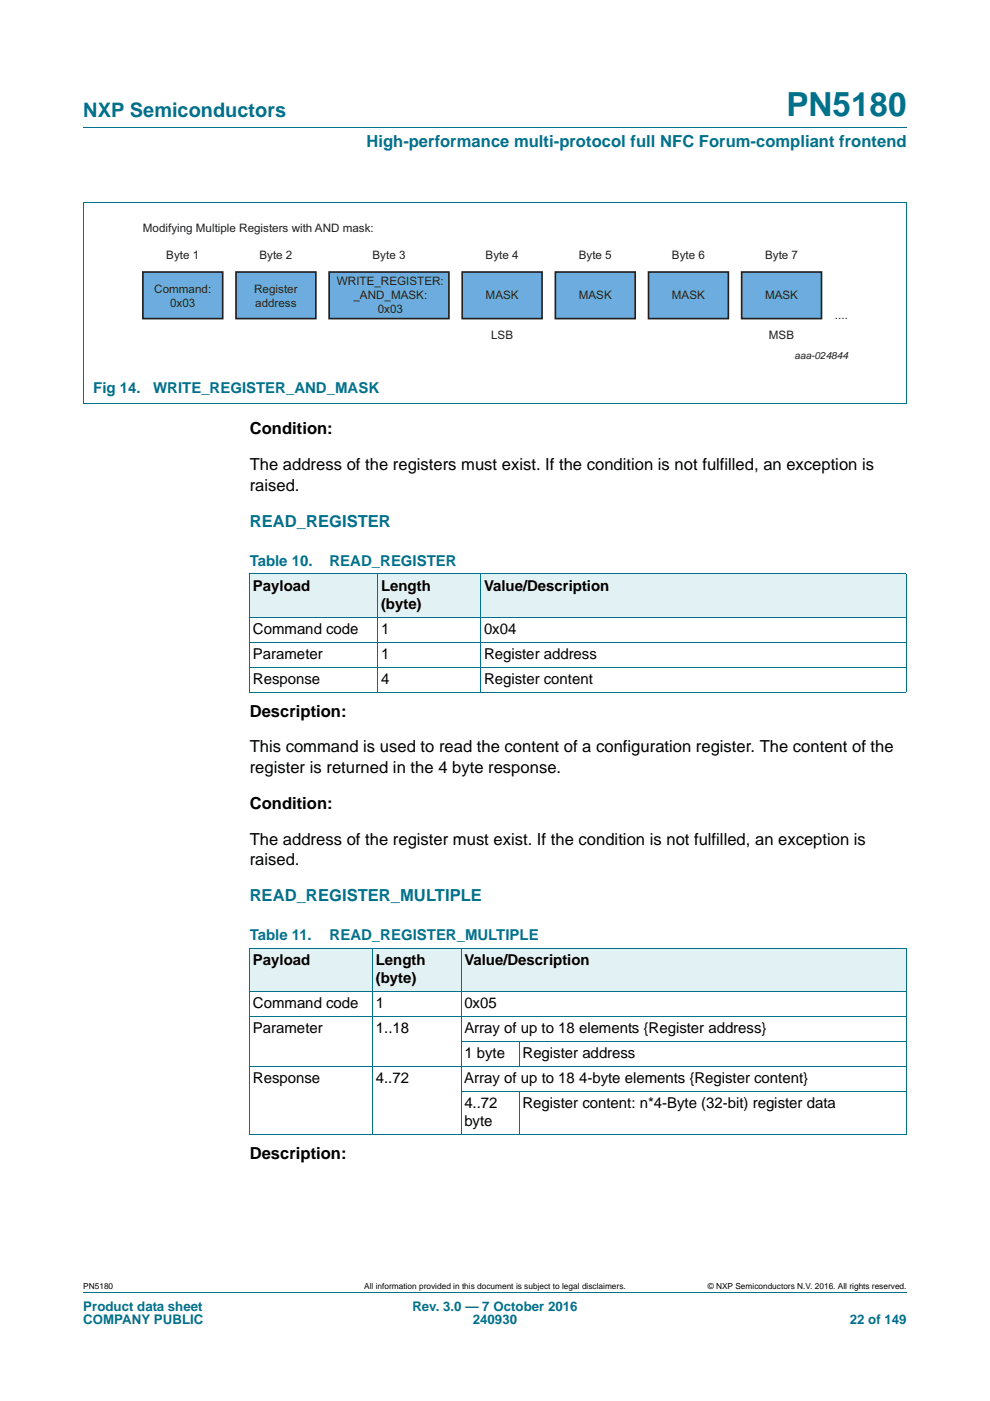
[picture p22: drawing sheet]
<svg xmlns="http://www.w3.org/2000/svg" width="210mm" height="297mm" viewBox="0 0 210 297" stroke-linecap="round" stroke-linejoin="round" font-family="sans-serif">
<defs><g id="words">
<text font-size="7" fill="#00718a" x="166.8" y="24.6">PN5180</text>
<text font-size="4.2" fill="#00718a" x="17.7" y="24.9">NXP Semiconductors</text>
<g font-size="3.5" fill="#00718a">
<text x="77.7" y="31.1">High-performance multi-protocol full NFC Forum-compliant frontend</text>
<text x="53" y="111.7">READ_REGISTER</text>
<text x="53" y="191.1">READ_REGISTER_MULTIPLE</text>
</g>
<g font-size="3.5">
<text x="53" y="92.1">Condition:</text>
<text x="53" y="99.7">The address of the registers must exist. If the condition is not fulfilled, an exception is</text>
<text x="53" y="104.1">raised.</text>
<text x="53" y="151.9">Description:</text>
<text x="53" y="159.5">This command is used to read the content of a configuration register. The content of the</text>
<text x="53" y="163.9">register is returned in the 4 byte response.</text>
<text x="53" y="171.5">Condition:</text>
<text x="53" y="179.1">The address of the register must exist. If the condition is not fulfilled, an exception is</text>
<text x="53" y="183.5">raised.</text>
<text x="53" y="245.7">Description:</text>
</g>
<g font-size="3.2" fill="#00718a">
<text x="19.8" y="83.4">Fig 14.</text>
<text x="32.5" y="83.4">WRITE_REGISTER_AND_MASK</text>
<text x="53" y="119.9">Table 10.</text>
<text x="69.9" y="119.9">READ_REGISTER</text>
<text x="53" y="199.3">Table 11.</text>
<text x="69.9" y="199.3">READ_REGISTER_MULTIPLE</text>
</g>
<g font-size="3.2">
<text x="53.7" y="125.2">Payload</text>
<text x="80.8" y="125.2">Length</text>
<text x="102.7" y="125.2">Value/Description</text>
<text x="80.8" y="129.1">(byte)</text>
<text x="53.7" y="134.4">Command code</text>
<text x="80.8" y="134.4">1</text>
<text x="102.7" y="134.4">0x04</text>
<text x="53.7" y="139.7">Parameter</text>
<text x="80.8" y="139.7">1</text>
<text x="102.7" y="139.7">Register address</text>
<text x="53.7" y="145">Response</text>
<text x="80.8" y="145">4</text>
<text x="102.7" y="145">Register content</text>
<text x="53.7" y="204.6">Payload</text>
<text x="79.7" y="204.6">Length</text>
<text x="79.7" y="208.5">(byte)</text>
<text x="98.5" y="204.6">Value/Description</text>
<text x="53.7" y="213.8">Command code</text>
<text x="79.7" y="213.8">1</text>
<text x="98.5" y="213.8">0x05</text>
<text x="53.7" y="219.1">Parameter</text>
<text x="79.7" y="219.1">1..18</text>
<text x="98.5" y="219.1">Array of up to 18 elements {Register address}</text>
<text x="98.5" y="224.3">1 byte</text>
<text x="110.8" y="224.3">Register address</text>
<text x="53.7" y="229.6">Response</text>
<text x="79.7" y="229.6">4..72</text>
<text x="98.5" y="229.6">Array of up to 18 4-byte elements {Register content}</text>
<text x="98.5" y="234.9">4..72</text>
<text x="98.5" y="238.8">byte</text>
<text x="110.8" y="234.9">Register content: n*4-Byte (32-bit) register data</text>
</g>
<g font-size="2.8" fill="#00718a">
<text x="17.7" y="277.9">Product data sheet</text>
<text x="17.7" y="280.8">COMPANY PUBLIC</text>
<text x="87.5" y="277.9">Rev. 3.0 — 7 October 2016</text>
<text x="100.3" y="280.8">240930</text>
<text x="180.2" y="280.8">22 of 149</text>
</g>
<g font-size="2.5" fill="#231f20">
<text x="30.3" y="49.2">Modifying Multiple Registers with AND mask:</text>
<text x="35.3" y="54.9">Byte 1</text>
<text x="55" y="54.9">Byte 2</text>
<text x="79" y="54.9">Byte 3</text>
<text x="103" y="54.9">Byte 4</text>
<text x="122.8" y="54.9">Byte 5</text>
<text x="142.5" y="54.9">Byte 6</text>
<text x="162.3" y="54.9">Byte 7</text>
<text x="32.7" y="62.2">Command:</text>
<text x="36.1" y="65.2">0x03</text>
<text x="53.9" y="62.2">Register</text>
<text x="54.1" y="65.2">address</text>
<text x="71.5" y="60.5">WRITE_REGISTER:</text>
<text x="75" y="63.5">_AND_MASK:</text>
<text x="103" y="63.3">MASK</text>
<text x="122.8" y="63.3">MASK</text>
<text x="142.5" y="63.3">MASK</text>
<text x="162.3" y="63.3">MASK</text>
<text x="80.1" y="66.4">0x03</text>
<text x="104.2" y="71.8">LSB</text>
<text x="163.1" y="71.8">MSB</text>
<text x="177.1" y="67.6">....</text>
</g>
<text font-size="2.1" fill="#231f20" x="168.5" y="76">aaa-024844</text>
<g font-size="1.8">
<text x="17.7" y="273.3">PN5180</text>
<text x="77.3" y="273.3">All information provided in this document is subject to legal disclaimers.</text>
<text x="150.1" y="273.3">© NXP Semiconductors N.V. 2016. All rights reserved.</text>
</g>
</g></defs>
<path d="M17.7 27h174.6M17.6 42.9h174.7v42.6M17.7 42.9v42.6M17.6 85.5h174.7M17.7 273.9h174.6" fill="none" stroke="#00718a" stroke-width=".21"/>
<path d="M30.3 57.7h16.9v9.9h-16.9z" fill="#6dacde"/>
<path d="M30.3 57.7h16.9v9.9h-16.9z" fill="none" stroke="#231f20" stroke-width=".35"/>
<path d="M50.1 57.7h16.9v9.9h-16.9z" fill="#6dacde"/>
<path d="M50.1 57.7h16.9v9.9h-16.9z" fill="none" stroke="#231f20" stroke-width=".35"/>
<path d="M69.8 57.7h25.4v9.9h-25.4z" fill="#6dacde"/>
<path d="M69.8 57.7h25.4v9.9h-25.4z" fill="none" stroke="#231f20" stroke-width=".35"/>
<path d="M98 57.7h17v9.9h-17z" fill="#6dacde"/>
<path d="M98 57.7h17v9.9h-17z" fill="none" stroke="#231f20" stroke-width=".35"/>
<path d="M117.8 57.7h16.9v9.9h-16.9z" fill="#6dacde"/>
<path d="M117.8 57.7h16.9v9.9h-16.9z" fill="none" stroke="#231f20" stroke-width=".35"/>
<path d="M137.6 57.7h16.9v9.9h-16.9z" fill="#6dacde"/>
<path d="M137.6 57.7h16.9v9.9h-16.9z" fill="none" stroke="#231f20" stroke-width=".35"/>
<path d="M157.3 57.7h16.9v9.9h-16.9z" fill="#6dacde"/>
<path d="M157.3 57.7h16.9v9.9h-16.9z" fill="none" stroke="#231f20" stroke-width=".35"/>
<g fill="#e2f1f4">
<path d="M53 121.7h27.1v9.2h-27.1z"/>
<path d="M80.1 121.7h21.8v9.2h-21.8z"/>
<path d="M101.9 121.7h90.3v9.2h-90.3z"/>
<path d="M53 201.1h26v9.1h-26z"/>
<path d="M79 201.1h18.8v9.1h-18.8z"/>
<path d="M97.8 201.1h94.5v9.1h-94.5z"/>
</g>
<g fill="none" stroke="#00718a" stroke-width=".21">
<path d="M52.9 121.7h139.3M52.9 130.9h139.3M52.9 136.2h139.3M53 121.7v25M80.1 121.6v25.2M101.9 121.6v25.2M192.2 121.7v25M52.9 141.4h139.3M52.9 146.7h139.3M52.9 201.1h139.4M52.9 210.3h139.4M52.9 215.6h139.4"/>
<path d="M53 201.1v39.4M79 201v39.6M97.8 201v39.6M192.3 201.1v39.4M52.9 226.1h139.4M97.7 220.8h94.6M97.7 231.4h94.6M110.1 220.8v5.3M110.1 231.4v9.2M52.9 240.6h139.4"/>
</g>
<use href="#words"/>
</svg>
